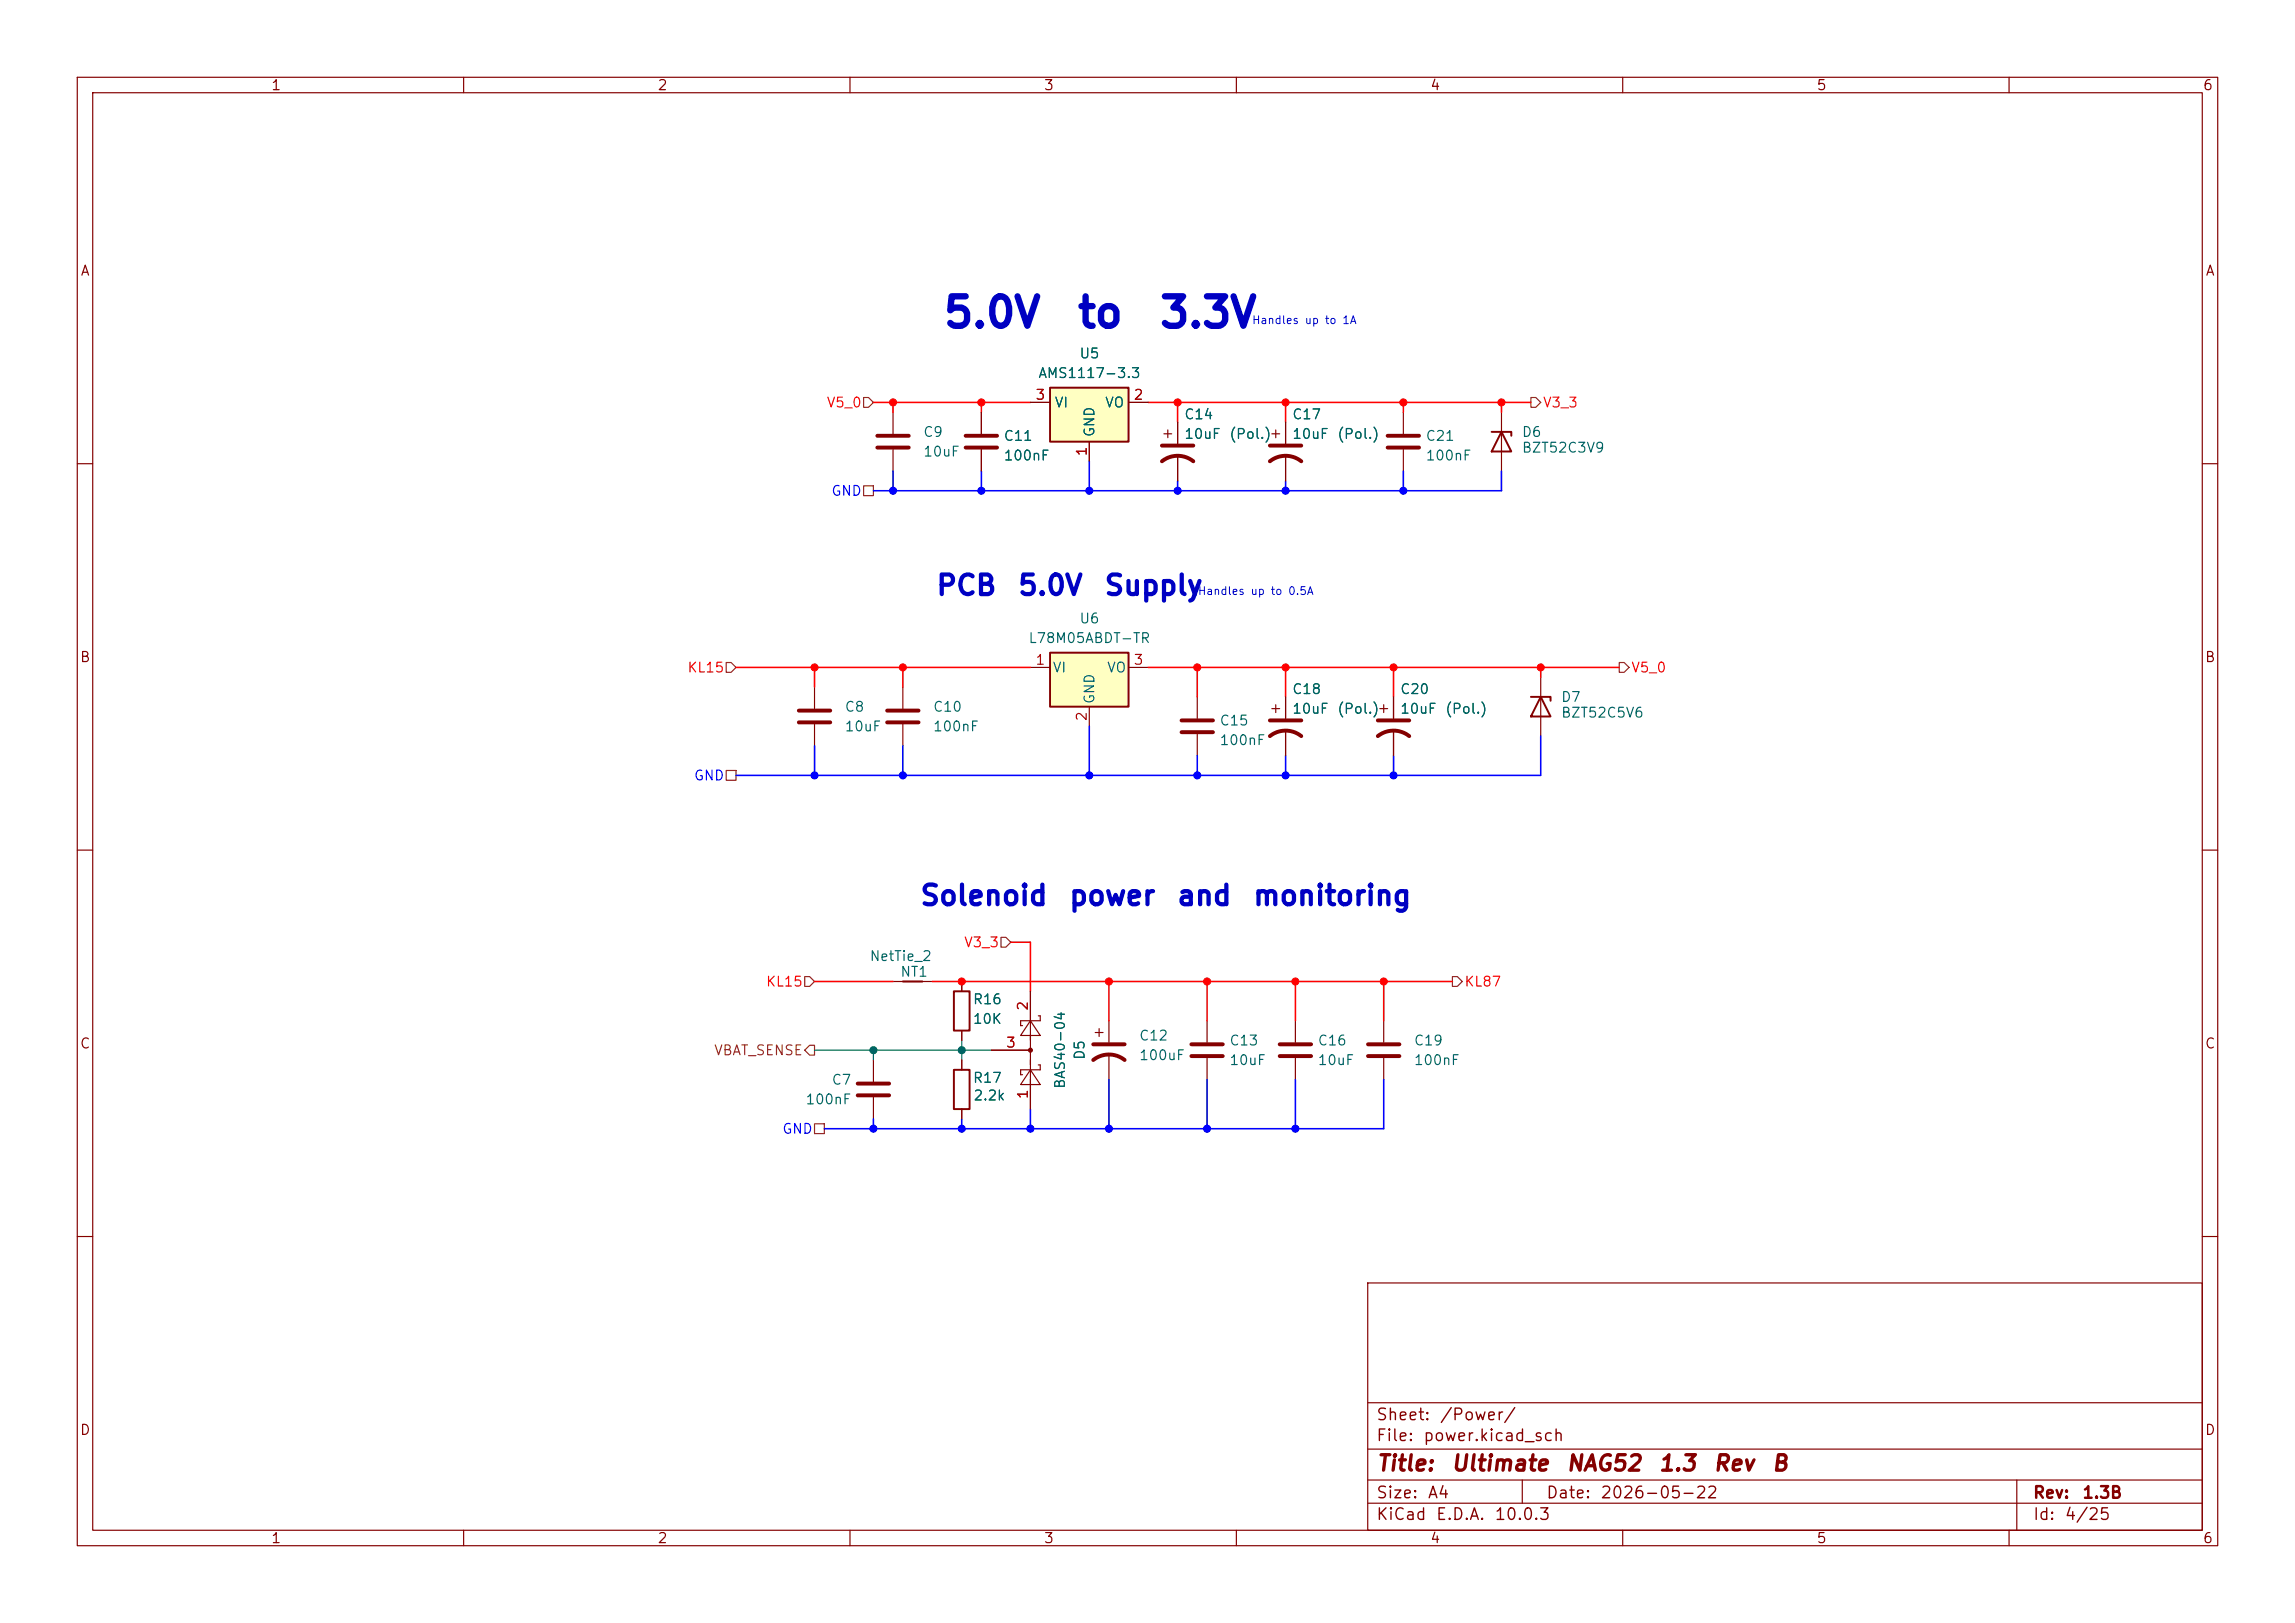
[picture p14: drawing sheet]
<svg xmlns="http://www.w3.org/2000/svg" width="297mm" height="210mm" viewBox="0 0 297 210" stroke-linecap="round" stroke-linejoin="round" font-family="sans-serif">
<defs><g id="words">
<g font-size="3.8" fill="#0000c2">
<text x="121.9" y="43.3">5.0V</text>
<text x="139.2" y="43.3">to</text>
<text x="149.8" y="43.3">3.3V</text>
</g>
<g font-size="2.5" fill="#0000c2">
<text x="121" y="77.6">PCB</text>
<text x="131.6" y="77.6">5.0V</text>
<text x="142.8" y="77.6">Supply</text>
<text x="118.9" y="117.8">Solenoid</text>
<text x="138.2" y="117.8">power</text>
<text x="152.2" y="117.8">and</text>
<text x="162" y="117.8">monitoring</text>
</g>
<g font-size="2" fill="#840000">
<text x="178" y="190.8">Title:</text>
<text x="187.7" y="190.8">Ultimate</text>
<text x="202.6" y="190.8">NAG52</text>
<text x="214.5" y="190.8">1.3</text>
<text x="221.6" y="190.8">Rev</text>
<text x="229.2" y="190.8">B</text>
</g>
<g font-size="1.5" fill="#840000">
<text x="178" y="184.2">Sheet:</text>
<text x="186.2" y="184.2">/Power/</text>
<text x="178" y="186.9">File:</text>
<text x="184.1" y="186.9">power.kicad_sch</text>
<text x="178" y="197.1">KiCad</text>
<text x="178" y="194.3">Size:</text>
<text x="184.7" y="194.3">A4</text>
<text x="185.7" y="197.1">E.D.A.</text>
<text x="193.3" y="197.1">10.0.3</text>
<text x="200" y="194.3">Date:</text>
<text x="207" y="194.3">2026-05-22</text>
<text x="263" y="194.3">Rev:</text>
<text x="263" y="197.1">Id:</text>
<text x="267.1" y="197.1">4/25</text>
<text x="269.4" y="194.3">1.3B</text>
</g>
<g font-size="1.3" fill="#840000">
<text x="35" y="12">1</text>
<text x="85" y="12">2</text>
<text x="135" y="12">3</text>
<text x="185" y="12">4</text>
<text x="235" y="12">5</text>
<text x="285" y="12">6</text>
<text x="10.3" y="36">A</text>
<text x="285.3" y="36">A</text>
<text x="10.3" y="86">B</text>
<text x="285.3" y="86">B</text>
<text x="10.3" y="136">C</text>
<text x="285.3" y="136">C</text>
<text x="10.3" y="186">D</text>
<text x="285.3" y="186">D</text>
<text x="35" y="200">1</text>
<text x="85" y="200">2</text>
<text x="135" y="200">3</text>
<text x="185" y="200">4</text>
<text x="235" y="200">5</text>
<text x="285" y="200">6</text>
</g>
<g font-size="1.3" fill="#006464">
<text x="139.6" y="46.7">U5</text>
<text x="134.3" y="49.2">AMS1117-3.3</text>
<text x="136.4" y="53">VI</text>
<text x="142.9" y="53">VO</text>
<text x="119.4" y="56.9">C9</text>
<text x="119.4" y="59.4">10uF</text>
<text x="129.8" y="59.9">100nF</text>
<text x="129.8" y="57.4">C11</text>
<text x="141.9" y="56.6" transform="rotate(-90 141.9 56.6)">GND</text>
<text x="153.2" y="54.6">C14</text>
<text x="153.2" y="57.1">10uF</text>
<text x="159" y="57.1">(Pol.)</text>
<text x="167.1" y="54.6">C17</text>
<text x="167.1" y="57.1">10uF</text>
<text x="173" y="57.1">(Pol.)</text>
<text x="184.4" y="59.9">100nF</text>
<text x="184.4" y="57.4">C21</text>
<text x="196.9" y="56.9">D6</text>
<text x="196.9" y="58.9">BZT52C3V9</text>
<text x="133" y="83.5">L78M05ABDT-TR</text>
<text x="139.6" y="81">U6</text>
<text x="136.1" y="87.3">VI</text>
<text x="143.2" y="87.3">VO</text>
<text x="109.2" y="92.4">C8</text>
<text x="109.2" y="95">10uF</text>
<text x="120.7" y="95">100nF</text>
<text x="120.7" y="92.4">C10</text>
<text x="141.9" y="91.2" transform="rotate(-90 141.9 91.2)">GND</text>
<text x="157.7" y="94.2">C15</text>
<text x="167.1" y="90.1">C18</text>
<text x="167.1" y="92.7">10uF</text>
<text x="173" y="92.7">(Pol.)</text>
<text x="181.1" y="90.1">C20</text>
<text x="181.1" y="92.7">10uF</text>
<text x="186.9" y="92.7">(Pol.)</text>
<text x="201.9" y="91.1">D7</text>
<text x="201.9" y="93.2">BZT52C5V6</text>
<text x="157.7" y="96.7">100nF</text>
<text x="112.5" y="124.7">NetTie_2</text>
<text x="116.4" y="126.7">NT1</text>
<text x="125.8" y="130.3">R16</text>
<text x="125.8" y="132.8">10K</text>
<text x="140.7" y="137.2" transform="rotate(-90 140.7 137.2)">D5</text>
<text x="147.3" y="137.5">100uF</text>
<text x="147.3" y="135">C12</text>
<text x="159" y="135.6">C13</text>
<text x="170.4" y="135.6">C16</text>
<text x="182.9" y="135.6">C19</text>
<text x="104.2" y="143.2">100nF</text>
<text x="107.5" y="140.7">C7</text>
<text x="125.8" y="140.4">R17</text>
<text x="125.9" y="142.7">2.2k</text>
<text x="138.1" y="141" transform="rotate(-90 138.1 141)">BAS40-04</text>
<text x="159" y="138.1">10uF</text>
<text x="170.4" y="138.1">10uF</text>
<text x="182.9" y="138.1">100nF</text>
</g>
<g font-size="1.3" fill="#f00">
<text x="106.9" y="53">V5_0</text>
<text x="199.6" y="53">V3_3</text>
<text x="88.9" y="87.3">KL15</text>
<text x="211" y="87.3">V5_0</text>
<text x="124.7" y="122.9">V3_3</text>
<text x="99" y="128">KL15</text>
<text x="189.4" y="128">KL87</text>
</g>
<g font-size="1.3" fill="#a90000">
<text x="133.9" y="52">3</text>
<text x="146.6" y="52">2</text>
<text x="140.9" y="59.1" transform="rotate(-90 140.9 59.1)">1</text>
<text x="133.9" y="86.3">1</text>
<text x="146.6" y="86.3">3</text>
<text x="140.9" y="93.4" transform="rotate(-90 140.9 93.4)">2</text>
<text x="133.3" y="130.9" transform="rotate(-90 133.3 130.9)">2</text>
<text x="130.1" y="135.9">3</text>
<text x="133.3" y="142.3" transform="rotate(-90 133.3 142.3)">1</text>
</g>
<g font-size="1.3" fill="#00f">
<text x="107.5" y="64.5">GND</text>
<text x="89.7" y="101.3">GND</text>
<text x="101.1" y="147">GND</text>
</g>
<text font-size="1.3" fill="#725600" x="92.3" y="136.9">VBAT_SENSE</text>
<g font-size="1" fill="#0000c2">
<text x="162" y="42.2">Handles up to 1A</text>
<text x="154.9" y="77.2">Handles up to 0.5A</text>
</g>
</g></defs>
<g fill="none" stroke="#840000" stroke-width=".15">
<path d="M10 10h277v190h-277zM12 12h273v186h-273zM60 10v2M110 10v2M160 10v2M210 10v2M260 10v2M115.6 53.3v2.8M115.6 58.2v2.8M164.6 56.1h1M165.1 55.6v1M166.4 54.6v2.8"/>
<path d="M166.4 58.9v3.3M194.3 53.3v7.7M10 60h2M285 60h2M10 110h2M285 110h2M115.6 127h5M10 160h2M177 166h108v32h-108zM285 160h2M60 198v2M110 198v2"/>
<path d="M160 198v2M177 194.5h108M177 191.5h108M177 187.5h108M177 181.5h108M197 191.5v3M210 198v2M260 198v2M261 191.5v6.5"/>
</g>
<path d="M193 55.9h2.6v.5M194.3 55.9l1.3 2.5h-2.6zM116.8 127h2.6" fill="none" stroke="#840000" stroke-width=".25"/>
<path d="M113.5 56.4h4.1M113.5 57.9h4.1M164.3 59.7a3.3 3.3 0 0 1 4.1 0M164.3 57.7h4.1" fill="none" stroke="#840000" stroke-width=".51"/>
<path d="M135.9 84.5h10.1v6.9h-10.1z" fill="#ffffc2"/>
<path d="M135.9 84.5h10.1v6.9h-10.1zM198.1 90.2h2.6v.5M199.4 90.2l1.3 2.5h-2.6z" fill="none" stroke="#840000" stroke-width=".25"/>
<g fill="none" stroke="#840000" stroke-width=".15">
<path d="M127 53.3v2.8M127 58.2v2.8M150.6 56.1h1M151.1 55.6v1M152.4 54.6v2.8M152.4 58.9v3.3M133.3 86.4h2.6M141 91.4v2.6M146 86.4h2.6M199.4 87.6v7.7M141.7 133.6h1M142.2 133.1v1"/>
<path d="M143.5 132.1v2.8M143.5 136.4v3.3"/>
</g>
<path d="M125 56.4h4M125 57.9h4M150.4 59.7a3.3 3.3 0 0 1 4 0M150.4 57.7h4M141.5 137.2a3.3 3.3 0 0 1 4 0M141.5 135.1h4" fill="none" stroke="#840000" stroke-width=".51"/>
<path d="M135.9 50.2h10.1v7h-10.1z" fill="#ffffc2"/>
<path d="M135.9 50.2h10.1v7h-10.1zM123.4 138.4h2.1v5.1h-2.1zM123.4 128.3h2.1v5.1h-2.1z" fill="none" stroke="#840000" stroke-width=".25"/>
<g fill="none" stroke="#840000" stroke-width=".15">
<path d="M127 53.3v2.8M127 58.2v2.8M133.3 52.1h2.6M141 57.2v2.5M146 52.1h2.6M152.4 54.6v2.8M152.4 58.9v3.3M166.4 54.6v2.8M166.4 58.9v3.3M181.6 53.3v2.8M181.6 58.2v2.8M105.4 88.9v2.8"/>
<path d="M105.4 93.7v2.8M116.8 88.9v2.8M116.8 93.7v2.8M154.9 90.2v2.8M154.9 95v2.8M164.6 91.7h1M165.1 91.2v1M166.4 90.2v2.8M166.4 94.5v3.3M178.6 91.7h1M179.1 91.2v1M180.3 90.2v2.8"/>
<path d="M180.3 94.5v3.3M113 137.2v2.8M124.5 127v1.3M124.5 133.4v1.2M124.5 137.2v1.2M128.3 135.9h5M133.3 138.4l1.3 1.9h-2.5zM133.3 132.1l1.3 1.9h-2.5zM133.3 128.3v15.2M134.4 137.8h.2v.6h-2.5v.7h.2M134.4 131.4h.2v.7h-2.5v.6h.2M156.2 132.1v2.8"/>
<path d="M156.2 136.9v2.8M167.6 132.1v2.8M167.6 136.9v2.8M179.1 132.1v2.8M179.1 136.9v2.8M113 142v2.8M124.5 143.5v1.3"/>
</g>
<g fill="none" stroke="#840000" stroke-width=".51">
<path d="M179.6 56.4h4M179.6 57.9h4M103.4 91.9h4M103.4 93.5h4M114.8 91.9h4.1M114.8 93.5h4.1M152.9 93.2h4.1M152.9 94.7h4.1M164.3 95.3a3.3 3.3 0 0 1 4.1 0M164.3 93.2h4.1M178.3 95.3a3.3 3.3 0 0 1 4.1 0M178.3 93.2h4.1"/>
<path d="M154.2 135.1h4M154.2 136.7h4M165.6 135.1h4.1M165.6 136.7h4.1M177 135.1h4.1M177 136.7h4.1M111 140.2h4.1M111 141.7h4.1"/>
</g>
<circle cx="133.3" cy="135.9" r=".25" fill="#840000" stroke="#840000" stroke-width=".15"/>
<path d="M111.8 51.4h.6l.6 .7-.6 .6h-.6zM198.1 51.4h.7l.6 .7-.6 .6h-.7zM111.8 62.9h1.2v1.2h-1.2zM94 99.7h1.2v1.3h-1.2zM94 85.7h.6l.6 .7-.6 .6h-.6zM209.5 85.7h.7l.6 .7-.6 .6h-.7zM104.1 126.4h.7l.6 .6-.6 .6h-.7zM104.8 135.3h.6v1.2h-.6l-.7-.6zM129.5 121.3h.7l.6 .6-.6 .7h-.7zM188 126.4h.6l.6 .6-.6 .6h-.6zM105.4 145.4h1.3v1.3h-1.3z" fill="none" stroke="#725600" stroke-width=".15"/>
<g fill="none" stroke="#f00" stroke-width=".2">
<path d="M113 52.1h20.3M115.6 52.1v1.2M127 52.1v1.2M148.6 52.1h49.5M152.4 52.1v2.5M166.4 52.1v2.5M181.6 52.1v1.2M194.3 52.1v1.2M95.2 86.4h38.1M105.4 86.4v2.5M116.8 86.4v2.5M148.6 86.4h60.9"/>
<path d="M154.9 86.4v3.8M166.4 86.4v3.8M180.3 86.4v3.8M199.4 86.4v1.2M105.4 127h10.2M120.6 127h67.4M130.8 121.9h2.5v6.4M143.5 127v5.1M156.2 127v5.1M167.6 127v5.1M179.1 127v5.1"/>
</g>
<path d="M105.4 135.9h22.9M113 135.9v1.3M124.5 134.6v2.6" fill="none" stroke="#009600" stroke-width=".15"/>
<g fill="none" stroke="#00f" stroke-width=".2">
<path d="M141 59.7v3.8M115.6 61v2.5M127 61v2.5M152.4 62.2v1.3M166.4 62.2v1.3M181.6 61v2.5M194.3 61v2.5h-81.3M105.4 96.5v3.8M116.8 96.5v3.8M141 94v6.3M154.9 97.8v2.5M166.4 97.8v2.5"/>
<path d="M180.3 97.8v2.5M199.4 95.3v5h-104.2M143.5 139.7v6.4M156.2 139.7v6.4M167.6 139.7v6.4M179.1 139.7v6.4h-72.4M113 144.8v1.3M124.5 144.8v1.3M133.3 143.5v2.6"/>
</g>
<g fill="#f00" stroke="#f00" stroke-width=".13">
<circle cx="166.4" cy="86.4" r=".46"/>
<circle cx="180.3" cy="86.4" r=".46"/>
<circle cx="179.1" cy="127" r=".46"/>
<circle cx="152.4" cy="52.1" r=".46"/>
<circle cx="127" cy="52.1" r=".46"/>
<circle cx="154.9" cy="86.4" r=".46"/>
<circle cx="115.6" cy="52.1" r=".46"/>
<circle cx="116.8" cy="86.4" r=".46"/>
<circle cx="105.4" cy="86.4" r=".46"/>
<circle cx="181.6" cy="52.1" r=".46"/>
<circle cx="166.4" cy="52.1" r=".46"/>
<circle cx="199.4" cy="86.4" r=".46"/>
<circle cx="194.3" cy="52.1" r=".46"/>
<circle cx="156.2" cy="127" r=".46"/>
<circle cx="143.5" cy="127" r=".46"/>
<circle cx="124.5" cy="127" r=".46"/>
<circle cx="167.6" cy="127" r=".46"/>
</g>
<g fill="#00f" stroke="#00f" stroke-width=".13">
<circle cx="154.9" cy="100.3" r=".46"/>
<circle cx="180.3" cy="100.3" r=".46"/>
<circle cx="141" cy="100.3" r=".46"/>
<circle cx="166.4" cy="100.3" r=".46"/>
<circle cx="115.6" cy="63.5" r=".46"/>
<circle cx="127" cy="63.5" r=".46"/>
<circle cx="141" cy="63.5" r=".46"/>
<circle cx="152.4" cy="63.5" r=".46"/>
<circle cx="116.8" cy="100.3" r=".46"/>
<circle cx="105.4" cy="100.3" r=".46"/>
<circle cx="124.5" cy="146.1" r=".46"/>
<circle cx="113" cy="146.1" r=".46"/>
<circle cx="181.6" cy="63.5" r=".46"/>
<circle cx="166.4" cy="63.5" r=".46"/>
<circle cx="156.2" cy="146.1" r=".46"/>
<circle cx="133.3" cy="146.1" r=".46"/>
<circle cx="143.5" cy="146.1" r=".46"/>
<circle cx="167.6" cy="146.1" r=".46"/>
</g>
<g fill="#009600" stroke="#009600" stroke-width=".13">
<circle cx="113" cy="135.9" r=".46"/>
<circle cx="124.5" cy="135.9" r=".46"/>
</g>
<use href="#words"/>
</svg>
